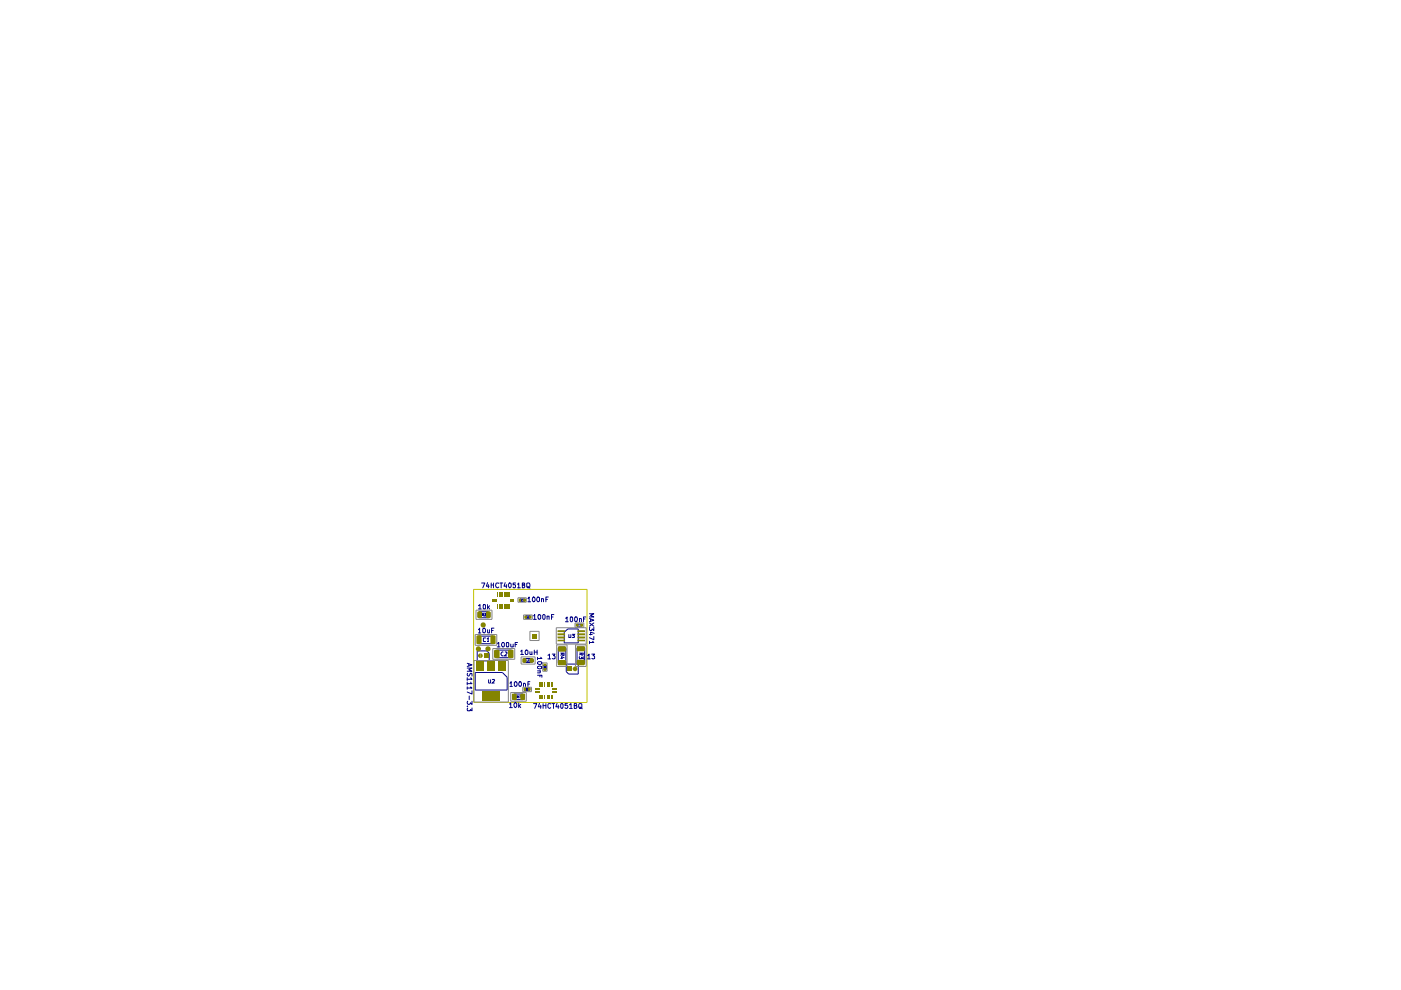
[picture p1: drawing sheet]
<svg xmlns="http://www.w3.org/2000/svg" width="297mm" height="210mm" viewBox="0 0 297 210" stroke-linecap="round" stroke-linejoin="round" font-family="sans-serif">
<path d="M100.4 125h24.1v23.9h-24.1z" fill="none" stroke="#c2c200" stroke-width=".21"/>
<g fill="none" stroke="#000084" stroke-width=".21">
<path d="M101.2 138h2l.5 .5v1.6h-2.5zM101.4 133.5l.3-.3v1M101.4 128.4l.4-.2v.9M101.4 134.9h3.2v1.6h-3.2zM101.4 134.2h.5M101.4 129.1h.6M101.6 129.7h2v1.3h-2zM102.1 123.6h.7l-.4 1M102.3 130.3h.3v-.1l-.3-.1v.5M102.4 133.3l.2-.1a.55 .55 0 0 1 .4 .5 .55 .55 0 0 1-.4 .5l-.2-.2zM102.4 130.3l.2 .3M102.5 128.2h.4l.1 .2-.1 .7h-.4l-.1-.2z"/>
<path d="M102.7 130.2h.4l-.4 .4h.4M102.9 135.3h-.4v.6h.4M103.3 135.5l.2-.2v.7M103.3 136h.4M103.4 133.5v.6h.4M103.4 123.5l-.3 .8h.6M103.4 128.2v.9M103.5 124v.6M103.5 128.8l.3 .3M103.8 133.5v.7M103.8 128.4l-.4 .5M104.1 123.6v1"/>
<path d="M104.1 124h.5M104.2 133.7h.4M104.6 123.6v1M104.7 133.2h-.5v1M105.2 137.8h3.3v1.6h-3.3zM105.4 136.5l.3-.3v1M105.4 137.2h.6M105.7 123.7l-.4-.1a.5 .5 0 0 0-.2 .6 .5 .5 0 0 0 .6 .3M106 123.6h.6M106.3 123.6v1M106.5 136.2l.4 .2v.6l-.1 .2a.52 .52 0 0 1-.5-.4 .52 .52 0 0 1 .2-.6zM106.7 138.3l-.1-.1a.43 .43 0 0 0-.4 .4 .43 .43 0 0 0 .4 .5l.1-.1"/>
<path d="M107.1 138.3h.4v.3l-.5 .5h.5M107.1 123.5l-.3 .8h.6M107.4 124v.6M107.4 136.2h.4l.1 .2-.1 .8h-.4v-.2zM107.9 123.6l.5 .2v.6l-.3 .2a.66 .66 0 0 1-.2-1zM108.3 136.6l.1 .6 .4-.1M108.8 136.6v.6M109.2 136.7h.4M109.3 123.6h-.5v.4h.5v.5l-.2 .1h-.2l-.1-.1M109.7 136.2h-.5v1M109.7 123.9l.3-.3v1M109.7 124.6h.6"/>
<path d="M110.2 127h1.1v.5h-1.1zM110.4 138.1l.3-.3v1M110.4 138.8h.6M110.7 127.2l-.1-.1-.1 .2 .2 .1M110.7 124h.5v-.4h-.5v1h.4l.2-.1-.2-.5M110.8 127.1h.2l-.1 .3M111.2 139.6h1.6v.9h-1.6zM111.4 130.6h1v.5h-1zM111.5 137.8l.4 .2v.6l-.1 .2a.52 .52 0 0 1-.5-.4 .52 .52 0 0 1 .2-.6zM111.7 123.7h.6a.67 .67 0 0 1-.2 .9l-.4-.1zM111.7 139.8v.5h.2M111.8 124.4l.6 .3"/>
<path d="M111.9 130.8l-.1 .2 .1-.1M111.9 126.9l.3-.3v1M111.9 127.6h.6M112.1 140v-.2v.5M112.1 130.8v.2v-.1M112.4 138.2v.5h.4M112.8 138.2v.6M112.9 126.7l.2-.1a.55 .55 0 0 1 .4 .5 .55 .55 0 0 1-.4 .5l-.2-.3zM113.1 130.6l.3-.3v1M113.1 131.3h.6M113.3 137.8v1M113.3 138.3h.6"/>
<path d="M113.9 137.8v1M114 139.4v.5M114 126.6l.4 .1v.7l-.4 .2a.6 .6 0 0 1 0-1zM114.1 130.4l.3-.1 .2 .2v.6l-.2 .2a.68 .68 0 0 1-.3-.9zM114.6 139.4l.3 .2h-.9M114.8 127h.4v.6M114.8 126.9v.7M115.2 130.3l.4 .2v.6l-.2 .2-.3-.2v-.6zM115.7 127.1h.4M116 130.7l.4-.1v.7M116 130.6v.7M116.2 138.9l.3-.2v1"/>
<path d="M116.2 139.7h.6M116.2 126.6h-.5v1M116.9 130.8h.4M117.1 138.7h.6l-.4 .3 .4 .2v.4h-.6M117.4 130.3h-.5v1M118.4 137.4h1.6v3.2h-1.6zM118.8 138.5h.8l-.1 .5-.3-.2v-.3M118.8 139.7h.5M119.2 138.7l-.4 .3M119.6 134l.8-.7h2.2v3h-3zM119.7 139.5l-.6-.3v.5M119.9 131.1l.3-.3v1"/>
<path d="M119.9 131.8h.6M120.6 134.5v.7h.4v-.7M121 130.8h.3l.1 .2v.6l-.2 .2-.3-.2zM121.3 134.5h.5l-.3 .2h.2l.1 .4-.5 .1M121.8 131l.2-.2a.52 .52 0 0 1 .5 .5 .52 .52 0 0 1-.4 .5l-.3-.2zM122.3 137.4h1.7v3.2h-1.7zM122.3 132.3h1.1v.5h-1.1zM122.8 138.5h.9l-.1 .4-.4-.1v-.3M122.9 131.2h.4v.6M122.9 131.1v.7M122.9 139.1v.6h.3l.1-.3 .4 .3v-.6M123.2 138.6l-.4 .3"/>
<path d="M123.7 131.2h.3M124.2 130.8h-.5v1M124.5 138.9l.4-.2v1M124.5 139.7h.6M125 130.1h.9l-.7 .4 .7 .3h-.9M125 131.1l.9 .4-.9 .3M125 132.1l.9 .7M125 134.5h.6M125 136v.5M125.1 133l-.1 .5 .1 .2h.3l.2-.4 .3 .4v-.7M125.2 131.2v.5M125.5 138.7h.6l-.4 .3 .4 .2v.4h-.6"/>
<path d="M125.6 136l.3 .2h-.9M125.9 135v.6l-.9-.4M125.9 132.1l-.9 .7M126 134.3l-.8-.3v.6M99.1 140.6l1 .4-1 .3M99.1 141.6h1l-.7 .4 .7 .3h-1M99.1 149.8h.1M99.1 143.7v.6M99.1 144.6v.6M99.1 145.6v.5M99.1 142.7a.35 .35 0 0 0 0 .4 .35 .35 0 0 0 .3 .2l.4-.6 .3 .1v.5M99.1 148.7v.4a.34 .34 0 0 0 .3 .3 .34 .34 0 0 0 .3-.4l.4 .4v-.7"/>
<path d="M99.1 150.1v.6h.6v-.2l.4 .2v-.6M99.4 140.7v.5M99.5 147.6v.7M99.8 143.7l.3 .3h-1M99.8 144.6l.3 .3h-1M99.8 145.6l.3 .3h-1M100.1 146.5v.7l-1-.5M100.8 142.6h5.7l1 1v2.7h-6.7zM103.6 144.1l.1 .7 .3-.1v-.6M104.4 144.1h.4l.1 .1-.5 .6h.5M108 149.3l.3-.3v1M108 150h.6"/>
<path d="M108.1 144.9l.3-.4v1M108.1 145.5h.5M109 147.2h1.9v1.1h-1.9zM109.1 144.7l.2-.2a.55 .55 0 0 1 .3 .5 .55 .55 0 0 1-.3 .5l-.2-.1zM109.1 149.1l.3-.1 .2 .2v.6l-.3 .2-.3-.4zM109.6 147.8h.3v-.2l-.3-.1v.5M109.8 147.8l.1 .2M110 149v1M110.1 144.6l.1-.1a.55 .55 0 0 1 .4 .5 .55 .55 0 0 1-.4 .5l-.2-.3zM110.1 149.6l.3 .4M110.1 147.5h.3l-.2 .5M110.4 149.4l-.4 .3"/>
<path d="M111 144.9h.3l.1 .1v.5M111 144.9v.6M111.3 145.9h1v.5h-1zM111.7 146.1l-.1-.1-.1 .2 .2 .1M111.9 146.2v-.2l.1 .2-.2 .1 .2-.1M111.9 145h.4M112.1 140.3h.1M112.4 144.5h-.5v1M113.1 149.2h.7l-.4 1M114 140.5l.1-.2h.6l.2 .2a.47 .47 0 0 1-.5 .4 .47 .47 0 0 1-.4-.4zM114 141.4a.52 .52 0 0 1 .5-.2 .52 .52 0 0 1 .4 .4 .52 .52 0 0 1-.6 .2 .52 .52 0 0 1-.3-.4zM114 143.2h.9v.4"/>
<path d="M114 142.2h.6M114.4 149.1l-.3 .8h.6M114.5 142.2v.5h-.5M114.5 143.2v.3M114.6 149.5v.7M115.1 149.2v1M115.1 149.6h.6M115.3 141h.5v1h-.5zM115.5 141.4v-.1h.2v.1M115.5 141.5l-.1 .2h.3v-.2M115.7 149.2v1M116.8 149.3l-.5-.1-.1 .2v.5l.3 .3 .3-.2"/>
<path d="M117 149.2h.6M117.3 149.2v1M118.1 149.1l-.2 .8h.6M118.4 149.5v.7M119 149.2h.3l.1 .2v.5l-.2 .3-.3-.3zM120.1 140.8h2.5v2.1h-2l-.5-.5zM120.3 149.2h-.5v.4l.3-.1 .3 .2-.1 .4-.3 .1-.2-.2M120.7 149.4l.4-.2v1M120.7 150.2h.6M121.8 149.6h.4l.1-.3-.5-.1v1l.5-.1v-.2l-.2-.3M122.8 149.3h.6v.7l-.5 .2a.67 .67 0 0 1-.1-.9zM122.9 149.9h.2l.3 .4"/>
</g>
<g fill="none" stroke="#848484" stroke-width=".21">
<path d="M100.8 134.5h4.5v2.3h-4.5zM100.9 129.4h3.4v1.9h-3.4zM104.5 137.5h4.6v2.3h-4.6zM109.8 126.7h1.8v1h-1.8zM110.5 139.3h3v1.5h-3zM111 130.4h1.9v.9h-1.9zM112.4 133.9h1.9v1.9h-1.9zM117.9 133.1h6.4v3.5h-6.4zM118 136.7h2.2v4.6h-2.2zM121.9 132.1h1.9v.9h-1.9zM122 136.7h2.3v4.6h-2.3zM100.5 140h7.3v8.8h-7.3z"/>
<path d="M108.3 146.8h3.3v1.9h-3.3zM110.8 145.7h1.9v.9h-1.9zM115.1 140.5h.9v1.8h-.9z"/>
</g>
<g fill="#848400">
<path d="M107.9 128.2h.2v.9h-.2z"/>
<path d="M110.1 126.9l.4 .1-.1 .6-.4-.1z"/>
<path d="M112.2 130.6h.5l-.1 .5h-.5z"/>
<path d="M108.1 127.5h.9v.2h-.9z"/>
<path d="M108.1 127h.9v.3h-.9z"/>
<path d="M110.9 127l.5-.1 .1 .6-.5 .1z"/>
<path d="M111.2 130.6h.5l.1 .5h-.6z"/>
<path d="M105.8 128.2h.3v.9h-.3z"/>
<path d="M105.4 128.2h.2v.9h-.2z"/>
<path d="M104.5 127.5h.9v.2h-.9z"/>
<path d="M106.3 128.2h.3v.9h-.3z"/>
<path d="M107.4 128.2h.2v.9h-.2z"/>
<path d="M106.8 128.2h.3v.9h-.3z"/>
<path d="M104.5 127h.9v.3h-.9z"/>
<path d="M105.8 125.6h.3v.9h-.3z"/>
<path d="M106.8 125.6h.3v.9h-.3z"/>
<path d="M107.4 125.6h.2v.9h-.2z"/>
<path d="M105.4 125.6h.2v.9h-.2z"/>
<path d="M106.3 125.6h.3v.9h-.3z"/>
<path d="M107.9 125.6h.2v.9h-.2z"/>
<path d="M101.2 134.7l.9 .1-.1 1.8-1-.1v-1.6z"/>
<path d="M104.1 134.8l.8-.1 .2 .2v1.6h-1.1z"/>
<path d="M103 129.8l.2-.2h.7l.2 .2v1.1l-.2 .2h-.7l-.2-.2z"/>
<path d="M101.2 129.8l.1-.2 .9 .1-.1 1.4h-.8l-.1-.2z"/>
<path d="M103.4 140.3h1.5v2h-1.5z"/>
<path d="M101.4 138.8l.5-.3v1a.5 .5 0 0 1-.5-.7z"/>
<path d="M101.9 138.5a.5 .5 0 0 1 .5 .5 .5 .5 0 0 1-.5 .5z"/>
<path d="M102.6 138.5h1v1h-1z"/>
<path d="M101.1 140.3h1.5v2h-1.5z"/>
<path d="M102.3 146.6h3.7v2h-3.7z"/>
<path d="M112 145.8l.5 .1-.1 .6-.5-.1z"/>
<path d="M110.4 147.1l.9 .1v1.2h-.9z"/>
<path d="M108.5 147.2l1-.1v1.3l-1-.1z"/>
<path d="M111.1 145.8l.4 .1v.6l-.5-.1z"/>
<path d="M112.3 139.7l.2-.2 .6 .1 .1 .8-.2 .1h-.6l-.1-.1z"/>
<path d="M105.7 140.3h1.5v2h-1.5z"/>
<path d="M107.7 137.9l.2-.1h.9v1.7h-.9l-.2-.1z"/>
<path d="M104.9 137.8h1l-.1 1.7h-.9l-.2-.1v-1.5z"/>
<path d="M110.7 139.6l.7-.1 .2 .2v.8h-.9z"/>
<path d="M118.4 137.1h1.6v1l-1.6 .1-.1-.2z"/>
<path d="M112.9 134.4h1v1h-1z"/>
<path d="M118.2 134.3h1.6v.4h-1.6z"/>
<path d="M118.2 135.6h1.6v.4h-1.6z"/>
<path d="M118.2 135h1.6v.3l-1.5 .1z"/>
<path d="M118.3 133.6h1.4l.1 .4h-1.6z"/>
<path d="M114.4 144.7h.2v.9h-.2z"/>
<path d="M115.9 144.7h.2v.9h-.2z"/>
<path d="M114.9 144.7h.2v.9h-.2z"/>
<path d="M115.4 144.7h.2v.9h-.2z"/>
<path d="M115.2 141.6h.6v.6h-.5z"/>
<path d="M121.9 141.3a.5 .5 0 0 1 .5 .5 .5 .5 0 0 1-.5 .5z"/>
<path d="M121.5 141.6l.4-.3v1a.5 .5 0 0 1-.4-.7z"/>
<path d="M116.3 144.7h.3v.9h-.3z"/>
<path d="M120.1 141.3h1.1v1h-1.1z"/>
<path d="M115.2 140.7h.6v.5h-.6z"/>
<path d="M116.8 144.7h.3v.9h-.3z"/>
<path d="M122.3 140h1.7v.9l-.1 .2h-1.5l-.1-.2z"/>
<path d="M118.4 140h1.5l.2 .2v.7l-.2 .2h-1.5z"/>
<path d="M113.5 146.1h.9v.2h-.9z"/>
<path d="M115.4 147.3h.2v.9h-.2z"/>
<path d="M114.9 147.3h.2v.9h-.2z"/>
<path d="M114.4 147.3h.2v.9h-.2z"/>
<path d="M113.5 146.6h.9v.2h-.9z"/>
<path d="M116.3 147.3h.3v.9h-.3z"/>
<path d="M115.9 147.3h.2v.9h-.2z"/>
<path d="M117.1 146.1h.9v.2h-.9z"/>
<path d="M116.8 147.3h.3v.9h-.3z"/>
<path d="M117.1 146.6h.9v.2h-.9z"/>
<path d="M122.4 134.3h1.6v.4h-1.6z"/>
<path d="M122.5 133.6h1.5v.4h-1.6z"/>
<path d="M122.1 132.3l.5-.1 .1 .6h-.5z"/>
<path d="M122.3 137.1l1.6-.1 .1 .2v.9h-1.7z"/>
<path d="M123 132.3l.6-.1v.6h-.5z"/>
<path d="M122.4 135h1.6v.3l-1.5 .1z"/>
<path d="M122.4 135.6h1.6v.4h-1.6z"/>
<circle cx="102.4" cy="132.5" r=".55"/>
<circle cx="103.5" cy="137.6" r=".55"/>
<circle cx="101.4" cy="137.6" r=".55"/>
</g>
</svg>
